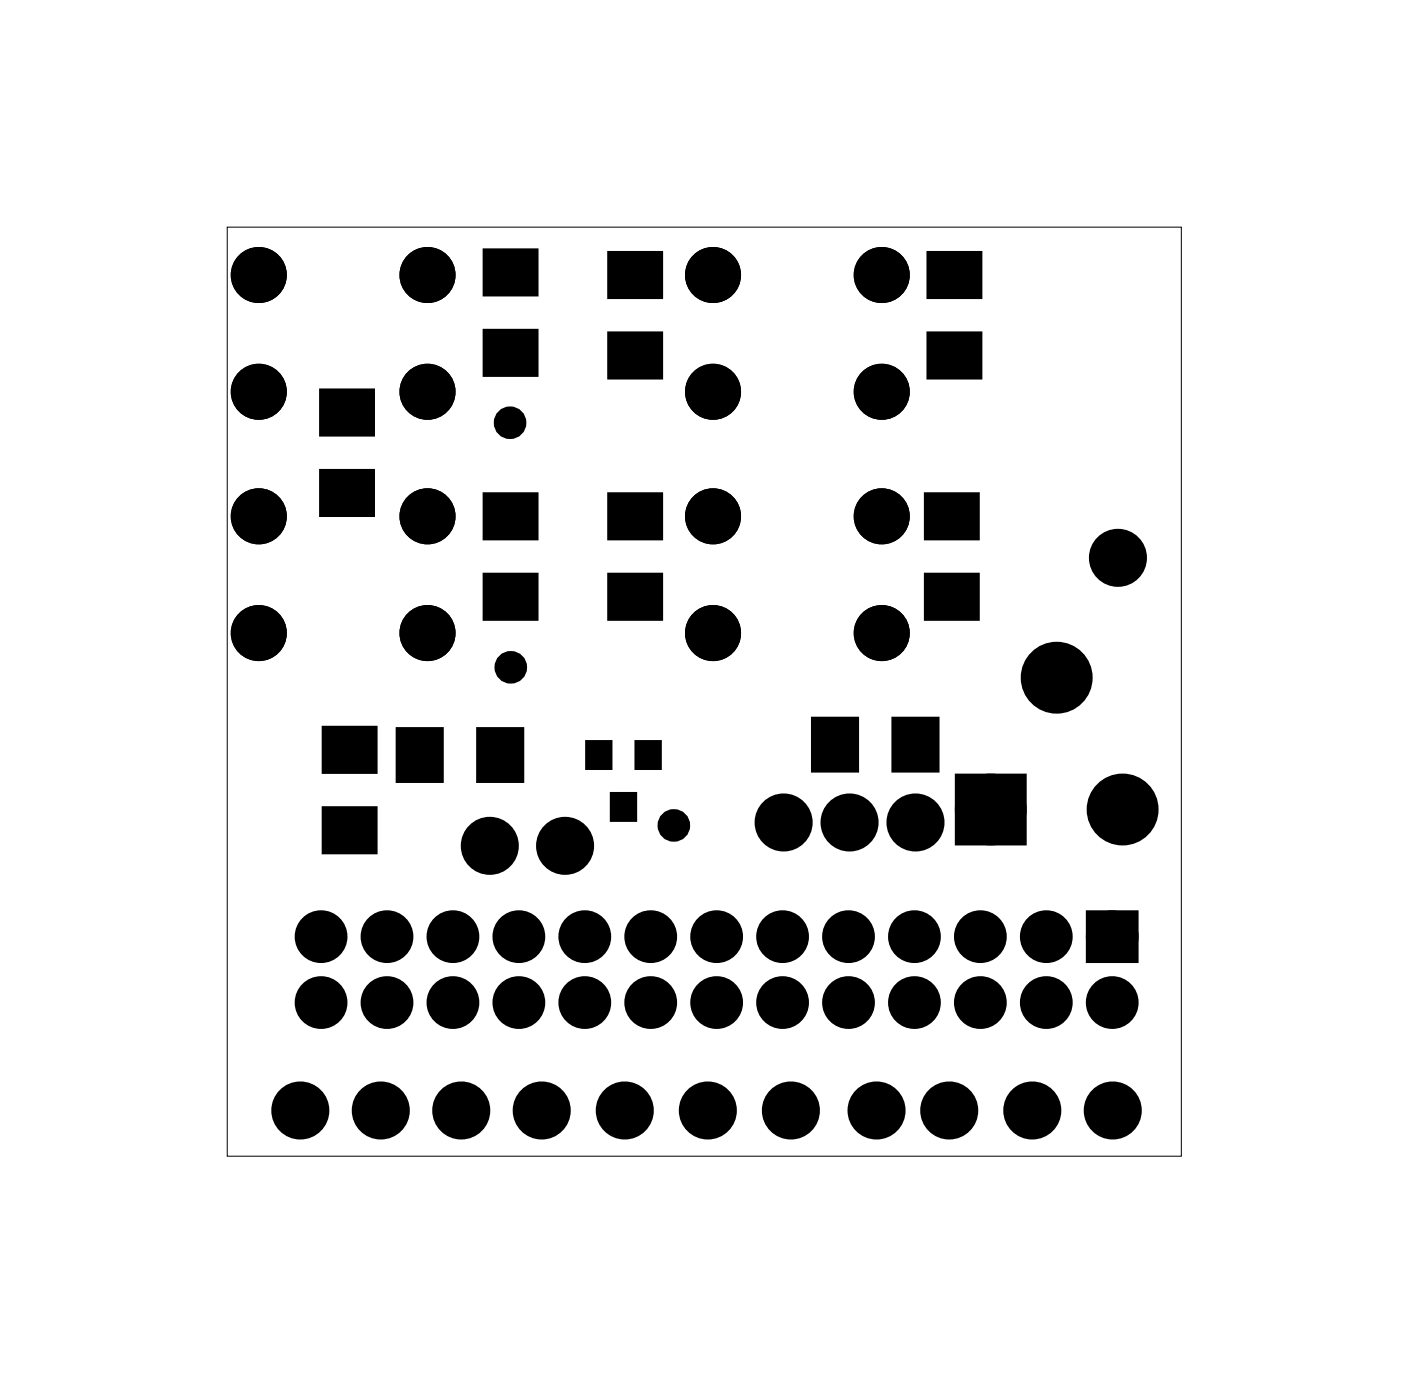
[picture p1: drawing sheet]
<svg xmlns="http://www.w3.org/2000/svg" width="54mm" height="53mm" viewBox="0 0 54 53" stroke-linecap="round" stroke-linejoin="round" font-family="sans-serif">
<path d="M8.8 8.8h36.7v35.8h-36.7z" fill="none" stroke="#000" stroke-width=".04"/>
<g fill="#000">
<circle cx="10" cy="10.6" r=".7"/>
<circle cx="10" cy="15.1" r=".7"/>
<circle cx="10" cy="19.9" r=".7"/>
<circle cx="16.5" cy="10.6" r=".7"/>
<circle cx="16.5" cy="15.1" r=".7"/>
<circle cx="16.5" cy="19.9" r=".7"/>
<circle cx="19.7" cy="16.3" r=".35"/>
<circle cx="27.5" cy="10.6" r=".7"/>
<circle cx="27.5" cy="15.1" r=".7"/>
<circle cx="27.5" cy="19.9" r=".7"/>
<circle cx="34" cy="10.6" r=".7"/>
<circle cx="34" cy="15.1" r=".7"/>
<circle cx="34" cy="19.9" r=".7"/>
<circle cx="10" cy="24.4" r=".7"/>
<circle cx="16.5" cy="24.4" r=".7"/>
<circle cx="18.9" cy="32.6" r=".74"/>
<circle cx="19.7" cy="25.7" r=".35"/>
<circle cx="21.8" cy="32.6" r=".74"/>
<circle cx="26" cy="31.8" r=".35"/>
<circle cx="27.5" cy="24.4" r=".7"/>
<circle cx="30.2" cy="31.7" r=".74"/>
<circle cx="32.7" cy="31.7" r=".74"/>
<circle cx="34" cy="24.4" r=".7"/>
<circle cx="35.3" cy="31.7" r=".74"/>
<circle cx="38.2" cy="31.2" r=".89"/>
<circle cx="40.7" cy="26.1" r=".89"/>
<circle cx="43.1" cy="21.5" r=".74"/>
<circle cx="43.3" cy="31.2" r=".89"/>
<circle cx="11.6" cy="42.8" r=".74"/>
<circle cx="14.7" cy="42.8" r=".74"/>
<circle cx="17.8" cy="42.8" r=".74"/>
<circle cx="20.9" cy="42.8" r=".74"/>
<circle cx="24.1" cy="42.8" r=".74"/>
<circle cx="27.3" cy="42.8" r=".74"/>
<circle cx="30.5" cy="42.8" r=".74"/>
<circle cx="33.8" cy="42.8" r=".74"/>
<circle cx="36.6" cy="42.8" r=".74"/>
<circle cx="39.8" cy="42.8" r=".74"/>
<circle cx="42.9" cy="42.8" r=".74"/>
</g>
<g fill="none" stroke="#000" stroke-width=".76" stroke-linecap="butt">
<circle cx="10" cy="19.9" r=".7"/>
<circle cx="10" cy="10.6" r=".7"/>
<circle cx="10" cy="15.1" r=".7"/>
<circle cx="16.5" cy="19.9" r=".7"/>
<circle cx="16.5" cy="10.6" r=".7"/>
<circle cx="16.5" cy="15.1" r=".7"/>
<circle cx="27.5" cy="10.6" r=".7"/>
<circle cx="27.5" cy="19.9" r=".7"/>
<circle cx="27.5" cy="15.1" r=".7"/>
<circle cx="34" cy="10.6" r=".7"/>
<circle cx="34" cy="19.9" r=".7"/>
<circle cx="34" cy="15.1" r=".7"/>
<circle cx="10" cy="24.4" r=".7"/>
<circle cx="16.5" cy="24.4" r=".7"/>
<circle cx="18.9" cy="32.6" r=".74"/>
<circle cx="21.8" cy="32.6" r=".74"/>
<circle cx="27.5" cy="24.4" r=".7"/>
<circle cx="30.2" cy="31.7" r=".74"/>
<circle cx="32.7" cy="31.7" r=".74"/>
<circle cx="34" cy="24.4" r=".7"/>
<circle cx="35.3" cy="31.7" r=".74"/>
<circle cx="43.1" cy="21.5" r=".74"/>
<circle cx="11.6" cy="42.8" r=".74"/>
<circle cx="14.7" cy="42.8" r=".74"/>
<circle cx="17.8" cy="42.8" r=".74"/>
<circle cx="20.9" cy="42.8" r=".74"/>
<circle cx="24.1" cy="42.8" r=".74"/>
<circle cx="27.3" cy="42.8" r=".74"/>
<circle cx="30.5" cy="42.8" r=".74"/>
<circle cx="33.8" cy="42.8" r=".74"/>
<circle cx="36.6" cy="42.8" r=".74"/>
<circle cx="39.8" cy="42.8" r=".74"/>
<circle cx="42.9" cy="42.8" r=".74"/>
</g>
<g fill="none" stroke="#000" stroke-width=".55">
<circle cx="19.7" cy="16.3" r=".35"/>
<circle cx="19.7" cy="25.7" r=".35"/>
<circle cx="26" cy="31.8" r=".35"/>
</g>
<g fill="#000">
<path d="M12.4 15.1h1.9v1.6h-1.9zM12.4 18.2h1.9v1.6h-1.9zM18.7 9.7h1.9v1.6h-1.9zM18.7 12.8h1.9v1.6h-1.9zM23.5 19.1h1.9v1.6h-1.9zM23.5 9.8h1.9v1.6h-1.9zM23.5 12.9h1.9v1.6h-1.9zM35.8 12.9h1.9v1.6h-1.9zM35.8 9.8h1.9v1.6h-1.9zM12.5 28.1h1.9v1.6h-1.9zM12.5 31.2h1.9v1.6h-1.9zM15.4 28.1h1.6v1.9h-1.6z"/>
<path d="M18.5 28.1h1.6v1.9h-1.6zM18.7 22.2h1.9v1.6h-1.9zM18.7 19.1h1.9v1.6h-1.9zM22.7 28.6h.8v.9h-.8zM23.5 22.2h1.9v1.6h-1.9zM23.6 30.6h.8v.9h-.8zM24.6 28.6h.8v.9h-.8zM31.4 27.7h1.6v1.9h-1.6zM34.5 27.7h1.6v1.9h-1.6zM37.3 30.3h1.8v1.8h-1.8zM35.7 22.2h1.9v1.6h-1.9zM35.7 19.1h1.9v1.6h-1.9z"/>
<path d="M42.2 35.5h1.3v1.2h-1.3z"/>
<circle cx="12.4" cy="38.6" r=".64"/>
<circle cx="12.4" cy="36.1" r=".64"/>
<circle cx="14.9" cy="38.6" r=".64"/>
<circle cx="14.9" cy="36.1" r=".64"/>
<circle cx="17.4" cy="38.6" r=".64"/>
<circle cx="17.4" cy="36.1" r=".64"/>
<circle cx="20" cy="38.6" r=".64"/>
<circle cx="20" cy="36.1" r=".64"/>
<circle cx="22.5" cy="38.6" r=".64"/>
<circle cx="22.5" cy="36.1" r=".64"/>
<circle cx="25.1" cy="38.6" r=".64"/>
<circle cx="25.1" cy="36.1" r=".64"/>
<circle cx="27.6" cy="38.6" r=".64"/>
<circle cx="27.6" cy="36.1" r=".64"/>
<circle cx="30.1" cy="38.6" r=".64"/>
<circle cx="30.1" cy="36.1" r=".64"/>
<circle cx="32.7" cy="38.6" r=".64"/>
<circle cx="32.7" cy="36.1" r=".64"/>
<circle cx="35.2" cy="38.6" r=".64"/>
<circle cx="35.2" cy="36.1" r=".64"/>
<circle cx="37.8" cy="38.6" r=".64"/>
<circle cx="37.8" cy="36.1" r=".64"/>
<circle cx="40.3" cy="38.6" r=".64"/>
<circle cx="40.3" cy="36.1" r=".64"/>
<circle cx="42.8" cy="38.6" r=".64"/>
<circle cx="42.8" cy="36.1" r=".64"/>
</g>
<g fill="none" stroke="#000" stroke-width=".25">
<path d="M12.4 15.1h1.9v1.6h-1.9zM12.4 18.2h1.9v1.6h-1.9zM18.7 19.1h1.9v1.6h-1.9zM18.7 9.7h1.9v1.6h-1.9zM18.7 12.8h1.9v1.6h-1.9zM23.5 19.1h1.9v1.6h-1.9zM23.5 9.8h1.9v1.6h-1.9zM23.5 12.9h1.9v1.6h-1.9zM35.7 19.1h1.9v1.6h-1.9zM35.8 12.9h1.9v1.6h-1.9zM35.8 9.8h1.9v1.6h-1.9zM12.5 28.1h1.9v1.6h-1.9z"/>
<path d="M12.5 31.2h1.9v1.6h-1.9zM15.4 28.1h1.6v1.9h-1.6zM18.5 28.1h1.6v1.9h-1.6zM18.7 22.2h1.9v1.6h-1.9zM22.7 28.6h.8v.9h-.8zM23.5 22.2h1.9v1.6h-1.9zM23.6 30.6h.8v.9h-.8zM24.6 28.6h.8v.9h-.8zM31.4 27.7h1.6v1.9h-1.6zM34.5 27.7h1.6v1.9h-1.6zM35.7 22.2h1.9v1.6h-1.9z"/>
</g>
<g fill="none" stroke="#000" stroke-width=".99" stroke-linecap="butt">
<path d="M37.3 30.3h1.8v1.8h-1.8z"/>
<circle cx="38.2" cy="31.2" r=".89"/>
<circle cx="40.7" cy="26.1" r=".89"/>
<circle cx="43.3" cy="31.2" r=".89"/>
</g>
<g fill="none" stroke="#000" stroke-width=".76">
<path d="M42.2 35.5h1.3v1.2h-1.3z"/>
<circle cx="12.4" cy="36.1" r=".64"/>
<circle cx="12.4" cy="38.6" r=".64"/>
<circle cx="14.9" cy="38.6" r=".64"/>
<circle cx="14.9" cy="36.1" r=".64"/>
<circle cx="17.4" cy="36.1" r=".64"/>
<circle cx="17.4" cy="38.6" r=".64"/>
<circle cx="20" cy="38.6" r=".64"/>
<circle cx="20" cy="36.1" r=".64"/>
<circle cx="22.5" cy="38.6" r=".64"/>
<circle cx="22.5" cy="36.1" r=".64"/>
<circle cx="25.1" cy="36.1" r=".64"/>
<circle cx="25.1" cy="38.6" r=".64"/>
<circle cx="27.6" cy="38.6" r=".64"/>
<circle cx="27.6" cy="36.1" r=".64"/>
<circle cx="30.1" cy="38.6" r=".64"/>
<circle cx="30.1" cy="36.1" r=".64"/>
<circle cx="32.7" cy="36.1" r=".64"/>
<circle cx="32.7" cy="38.6" r=".64"/>
<circle cx="35.2" cy="36.1" r=".64"/>
<circle cx="35.2" cy="38.6" r=".64"/>
<circle cx="37.8" cy="36.1" r=".64"/>
<circle cx="37.8" cy="38.6" r=".64"/>
<circle cx="40.3" cy="38.6" r=".64"/>
<circle cx="40.3" cy="36.1" r=".64"/>
<circle cx="42.8" cy="38.6" r=".64"/>
<circle cx="42.8" cy="36.1" r=".64"/>
</g>
</svg>
